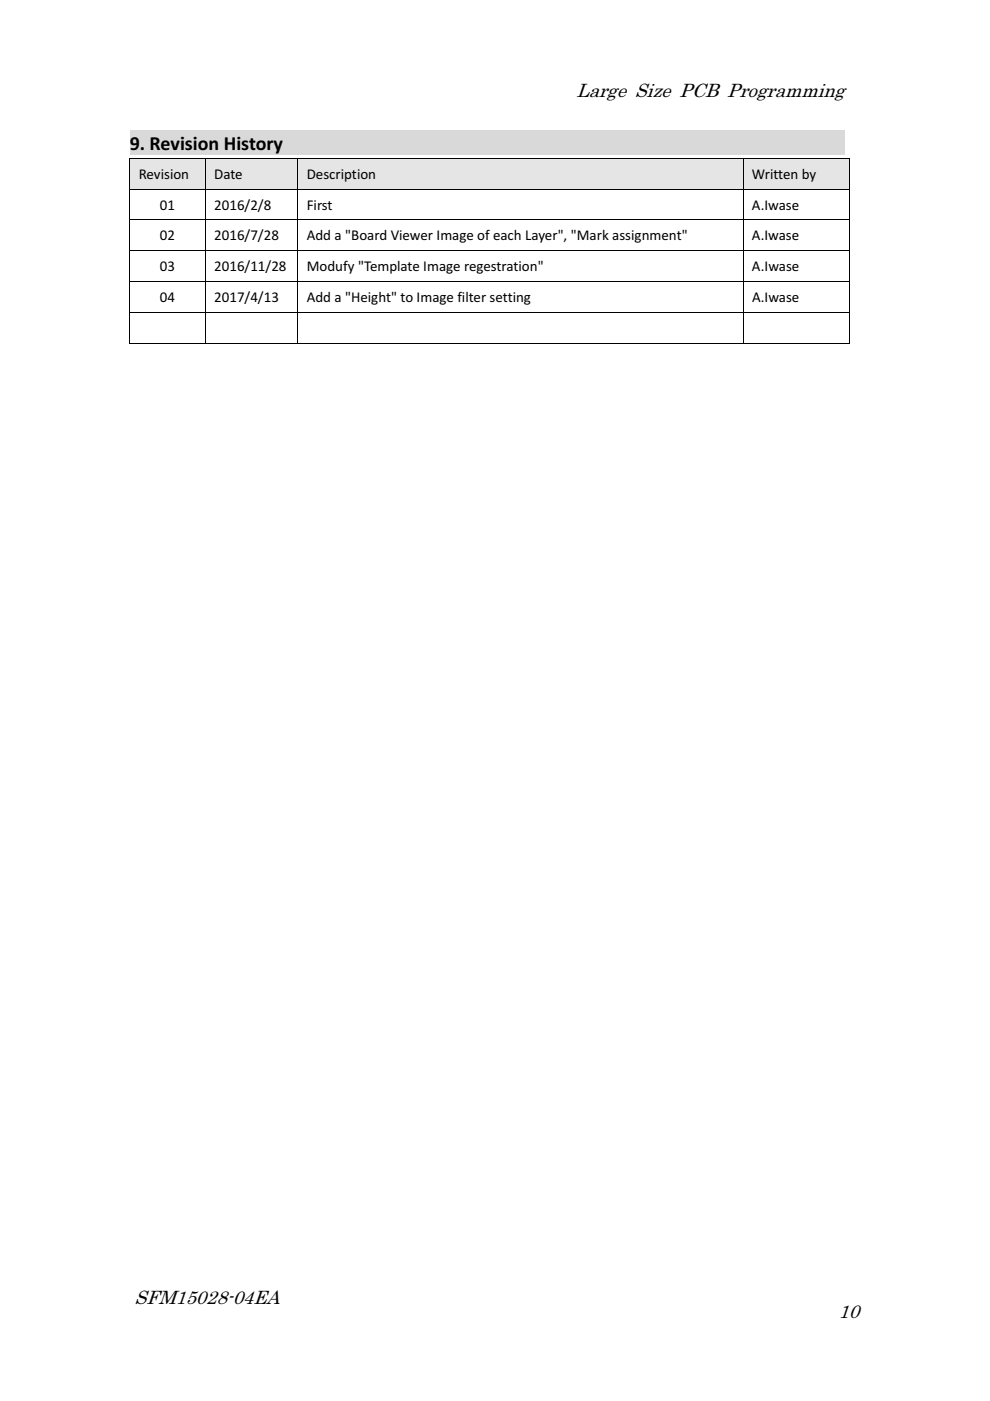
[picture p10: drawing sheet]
<svg xmlns="http://www.w3.org/2000/svg" width="210mm" height="297mm" viewBox="0 0 210 297" stroke-linecap="round" stroke-linejoin="round" font-family="sans-serif">
<defs><g id="words">
<text font-size="4.2" x="27.5" y="31.7">9. Revision History</text>
<g font-size="3.9">
<text x="122.2" y="20.5">Large Size PCB Programming</text>
<text x="28.6" y="276.5">SFM15028-04EA</text>
<text x="177.8" y="279.4">10</text>
</g>
<g font-size="3.2">
<text x="29.4" y="37.9">Revision</text>
<text x="45.4" y="37.9">Date</text>
<text x="65" y="37.9">Description</text>
<text x="159.4" y="37.9">Written by</text>
<text x="33.9" y="44.4">01</text>
<text x="45.4" y="44.4">2016/2/8</text>
<text x="65" y="44.4">First</text>
<text x="159.4" y="44.4">A.Iwase</text>
<text x="33.9" y="51">02</text>
<text x="45.4" y="51">2016/7/28</text>
<text x="65" y="51">Add a &quot;Board Viewer Image of each Layer&quot;, &quot;Mark assignment&quot;</text>
<text x="159.4" y="51">A.Iwase</text>
<text x="33.9" y="57.5">03</text>
<text x="45.4" y="57.5">2016/11/28</text>
<text x="65" y="57.5">Modufy &quot;Template Image regestration&quot;</text>
<text x="159.4" y="57.5">A.Iwase</text>
<text x="33.9" y="64">04</text>
<text x="45.4" y="64">2017/4/13</text>
<text x="65" y="64">Add a &quot;Height&quot; to Image filter setting</text>
<text x="159.4" y="64">A.Iwase</text>
</g>
</g></defs>
<path d="M27.5 27.7h151.5v5.2h-151.5z" fill="#d9d9d9"/>
<g fill="#e5e5e5">
<path d="M27.6 33.7h15.8v6.3h-15.8z"/>
<path d="M29.4 33.7h12.2v6.3h-12.2z"/>
<path d="M43.6 33.7h19.4v6.3h-19.4z"/>
<path d="M45.4 33.7h15.8v6.3h-15.8z"/>
<path d="M63.2 33.7h94.2v6.3h-94.2z"/>
<path d="M65 33.7h90.6v6.3h-90.6z"/>
<path d="M157.6 33.7h22.4v6.3h-22.4z"/>
<path d="M159.4 33.7h18.7v6.3h-18.7z"/>
</g>
<g fill="#000">
<path d="M27.4 33.5h.2v.2h-.2zM43.4 33.5h.2v.2h-.2zM63.1 33.5h.1v.2h-.1zM157.5 33.5h.1v.2h-.1zM180 33.5h.1v.2h-.1zM27.4 40h.2v.2h-.2zM27.4 46.5h.2v.2h-.2zM27.4 53.1h.2v.1h-.2zM27.4 59.6h.2v.2h-.2zM43.4 40h.2v.2h-.2zM43.4 46.5h.2v.2h-.2zM43.4 53.1h.2v.1h-.2z"/>
<path d="M43.4 59.6h.2v.2h-.2zM63.1 40h.1v.2h-.1zM63.1 46.5h.1v.2h-.1zM63.1 53.1h.1v.1h-.1zM63.1 59.6h.1v.2h-.1zM157.5 40h.1v.2h-.1zM157.5 46.5h.1v.2h-.1zM157.5 53.1h.1v.1h-.1zM157.5 59.6h.1v.2h-.1zM180 40h.1v.2h-.1zM180 46.5h.1v.2h-.1zM180 53.1h.1v.1h-.1z"/>
<path d="M180 59.6h.1v.2h-.1zM27.4 66.1h.2v.2h-.2zM27.4 72.6h.2v.2h-.2zM43.4 66.1h.2v.2h-.2zM43.4 72.6h.2v.2h-.2zM63.1 66.1h.1v.2h-.1zM63.1 72.6h.1v.2h-.1zM157.5 66.1h.1v.2h-.1zM157.5 72.6h.1v.2h-.1zM180 66.1h.1v.2h-.1zM180 72.6h.1v.2h-.1z"/>
</g>
<g fill="none" stroke="#000" stroke-width=".21">
<path d="M27.5 33.7v6.3M27.6 33.6h15.8M43.5 33.7v6.3M43.6 33.6h19.5M63.1 33.7v6.3M63.2 33.6h94.3M157.5 33.7v6.3M157.6 33.6h22.4M180 33.7v6.3M27.5 40.2v6.3M27.5 46.7v6.4M27.5 53.2v6.4"/>
<path d="M27.5 59.8v6.3M27.6 40.1h15.8M27.6 46.6h15.8M27.6 53.1h15.8M27.6 59.7h15.8M43.5 40.2v6.3M43.5 46.7v6.4M43.5 53.2v6.4M43.5 59.8v6.3M43.6 40.1h19.5M43.6 46.6h19.5M43.6 53.1h19.5"/>
<path d="M43.6 59.7h19.5M63.1 40.2v6.3M63.1 46.7v6.4M63.1 53.2v6.4M63.1 59.8v6.3M63.2 40.1h94.3M63.2 46.6h94.3M63.2 53.1h94.3M63.2 59.7h94.3M157.5 40.2v6.3M157.5 46.7v6.4M157.5 53.2v6.4"/>
<path d="M157.5 59.8v6.3M157.6 40.1h22.4M157.6 46.6h22.4M157.6 53.1h22.4M157.6 59.7h22.4M180 40.2v6.3M180 46.7v6.4M180 53.2v6.4M180 59.8v6.3M27.5 66.3v6.3M27.6 66.2h15.8M27.6 72.7h15.8"/>
<path d="M43.5 66.3v6.3M43.6 66.2h19.5M43.6 72.7h19.5M63.1 66.3v6.3M63.2 66.2h94.3M63.2 72.7h94.3M157.5 66.3v6.3M157.6 66.2h22.4M157.6 72.7h22.4M180 66.3v6.3"/>
</g>
<use href="#words"/>
</svg>
